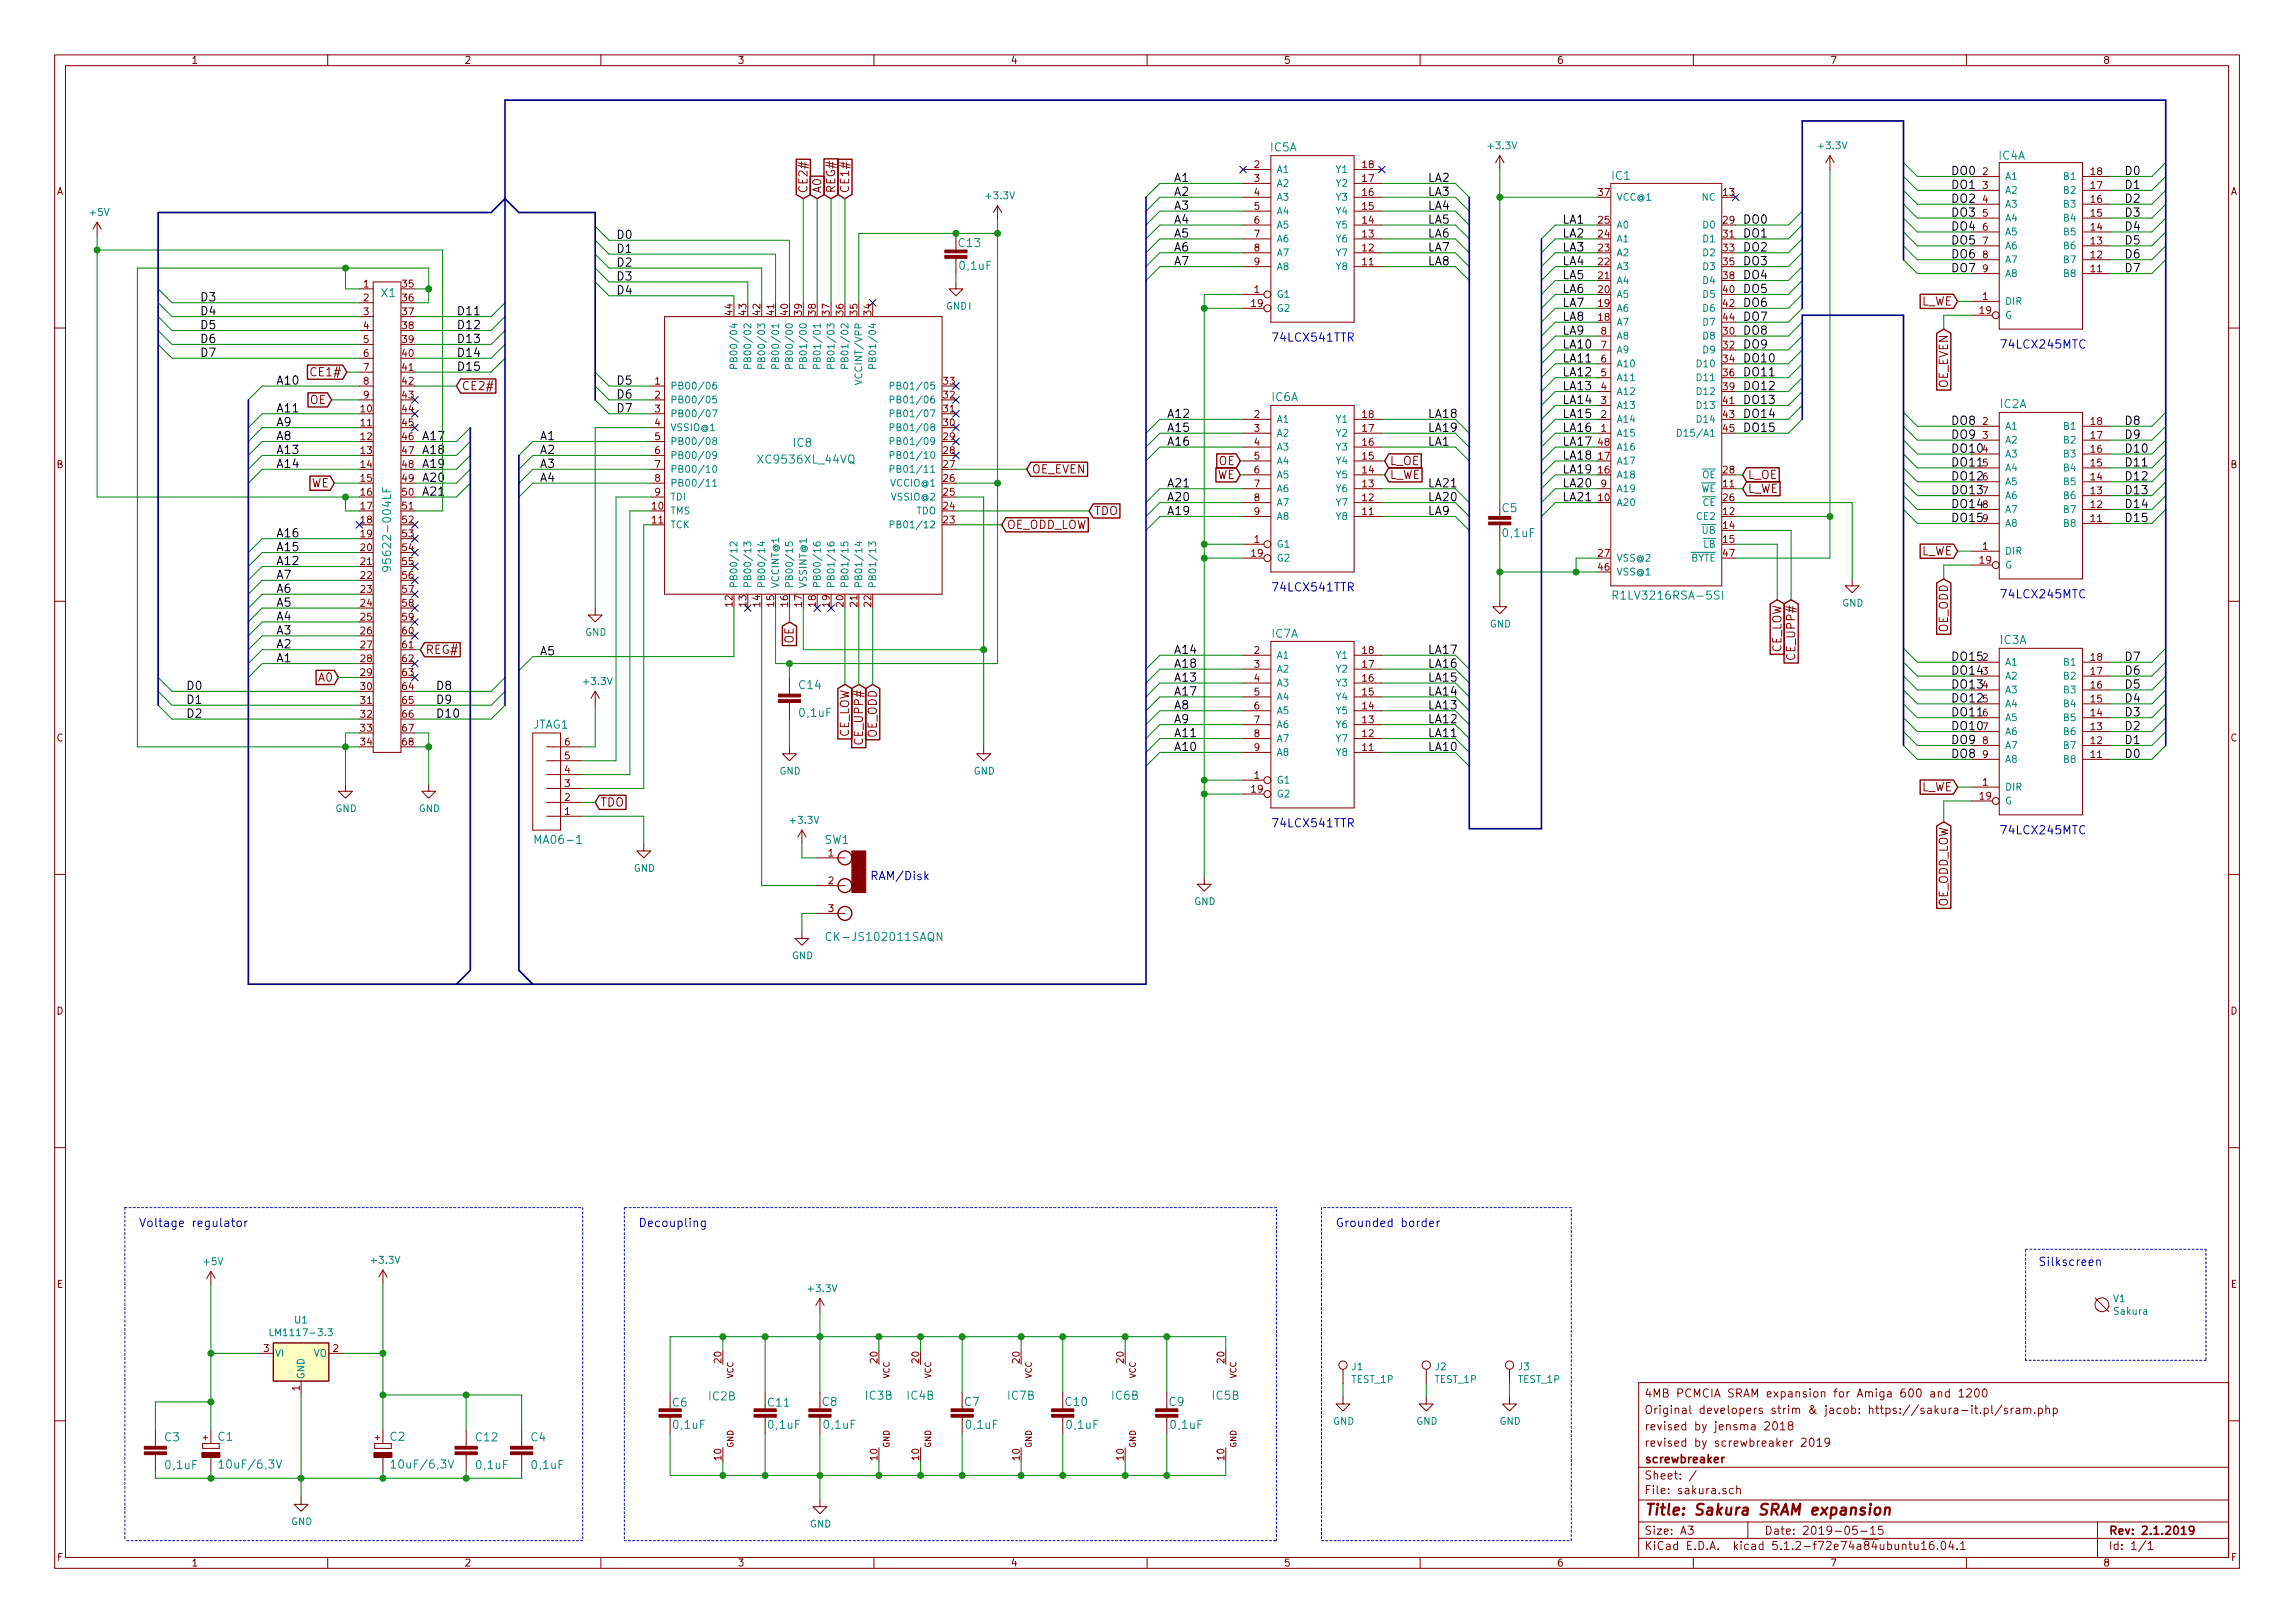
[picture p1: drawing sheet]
<svg xmlns="http://www.w3.org/2000/svg" width="420mm" height="297mm" viewBox="0 0 420 297" stroke-linecap="round" stroke-linejoin="round" font-family="sans-serif">
<defs><g id="words">
<text font-size="2.8" fill="#840000" x="301" y="277.3">Title: Sakura SRAM expansion</text>
<g font-size="2.1" fill="#008484">
<text x="232.6" y="27.7">IC5A</text>
<text x="365.9" y="29.2">IC4A</text>
<text x="295.1" y="32.9">IC1</text>
<text x="175.6" y="45.2">C13</text>
<text x="175.8" y="49.4">0,1uF</text>
<text x="69.8" y="54.4">X1</text>
<text x="232.8" y="73.4">IC6A</text>
<text x="366.2" y="74.7">IC2A</text>
<text x="145.3" y="81.8">IC8</text>
<text x="139.2" y="84.8">XC9536XL_44VQ</text>
<text x="275" y="93.7">C5</text>
<text x="275.3" y="98.3">0,1uF</text>
<text x="71.6" y="103.2" transform="rotate(-90 71.6 103.2)">95622-004LF</text>
<text x="296.3" y="109.7">R1LV3216RSA-5SI</text>
<text x="232.8" y="116.7">IC7A</text>
<text x="366.2" y="117.9">IC3A</text>
<text x="146.4" y="126.1">C14</text>
<text x="146.5" y="131.2">0,1uF</text>
<text x="97.5" y="133.4">JTAG1</text>
<text x="98.5" y="154.4">MA06-1</text>
<text x="151" y="154.4">SW1</text>
<text x="152.2" y="172.2">CK-JS102011SAQN</text>
<text x="123.1" y="257.4">C6</text>
<text x="129.8" y="256.3">IC2B</text>
<text x="140.7" y="257.4">C11</text>
<text x="150.6" y="257.3">C8</text>
<text x="158.5" y="256.2">IC3B</text>
<text x="166.1" y="256.2">IC4B</text>
<text x="176.6" y="257.3">C7</text>
<text x="184.6" y="256.2">IC7B</text>
<text x="195.1" y="257.3">C10</text>
<text x="203.6" y="256.2">IC6B</text>
<text x="214.1" y="257.3">C9</text>
<text x="222" y="256.2">IC5B</text>
<text x="30.2" y="263.8">C3</text>
<text x="40" y="263.7">C1</text>
<text x="71.5" y="263.7">C2</text>
<text x="87.2" y="263.8">C12</text>
<text x="97.2" y="263.8">C4</text>
<text x="123.4" y="261.5">0,1uF</text>
<text x="140.8" y="261.5">0,1uF</text>
<text x="151" y="261.5">0,1uF</text>
<text x="177" y="261.5">0,1uF</text>
<text x="195.4" y="261.5">0,1uF</text>
<text x="214.5" y="261.5">0,1uF</text>
<text x="30.4" y="268.9">0,1uF</text>
<text x="40.9" y="268.8">10uF/6,3V</text>
<text x="72.4" y="268.8">10uF/6,3V</text>
<text x="87.3" y="268.9">0,1uF</text>
<text x="97.5" y="268.9">0,1uF</text>
</g>
<g font-size="2.1" fill="#840000">
<text x="147.8" y="35.4" transform="rotate(-90 147.8 35.4)">CE2#</text>
<text x="150.4" y="35.4" transform="rotate(-90 150.4 35.4)">A0</text>
<text x="152.9" y="35.4" transform="rotate(-90 152.9 35.4)">REG#</text>
<text x="155.4" y="35.4" transform="rotate(-90 155.4 35.4)">CE1#</text>
<text x="351.6" y="55.9">L_WE</text>
<text x="57.3" y="68.9">CE1#</text>
<text x="84.5" y="71.4">CE2#</text>
<text x="356.6" y="71.2" transform="rotate(-90 356.6 71.2)">OE_EVEN</text>
<text x="56.7" y="74">OE</text>
<text x="56.9" y="89.2">WE</text>
<text x="188.9" y="86.7">OE_EVEN</text>
<text x="222.7" y="87.7">WE</text>
<text x="223.1" y="85.1">OE</text>
<text x="254.4" y="85.1">L_OE</text>
<text x="254.4" y="87.7">L_WE</text>
<text x="319.9" y="87.7">L_OE</text>
<text x="200.3" y="94.3">TDO</text>
<text x="319.9" y="90.2">L_WE</text>
<text x="184.3" y="96.8">OE_ODD_LOW</text>
<text x="351.6" y="101.6">L_WE</text>
<text x="77.9" y="119.7">REG#</text>
<text x="145.3" y="117.8" transform="rotate(-90 145.3 117.8)">OE</text>
<text x="326.1" y="119.7" transform="rotate(-90 326.1 119.7)">CE_LOW</text>
<text x="356.6" y="115.8" transform="rotate(-90 356.6 115.8)">OE_ODD</text>
<text x="58.3" y="124.8">A0</text>
<text x="328.7" y="120.4" transform="rotate(-90 328.7 120.4)">CE_UPP#</text>
<text x="155.4" y="135.2" transform="rotate(-90 155.4 135.2)">CE_LOW</text>
<text x="158" y="135.9" transform="rotate(-90 158 135.9)">CE_UPP#</text>
<text x="160.5" y="135.1" transform="rotate(-90 160.5 135.1)">OE_ODD</text>
<text x="109.9" y="147.6">TDO</text>
<text x="351.6" y="144.8">L_WE</text>
<text x="356.6" y="166.4" transform="rotate(-90 356.6 166.4)">OE_ODD_LOW</text>
<text x="301" y="255.8">4MB PCMCIA SRAM expansion for Amiga 600 and 1200</text>
<text x="301" y="261.8">revised by jensma 2018</text>
<text x="301" y="258.8">Original developers strim &amp; jacob: https://sakura-it.pl/sram.php</text>
<text x="301" y="267.8">screwbreaker</text>
<text x="301" y="264.8">revised by screwbreaker 2019</text>
<text x="301" y="273.5">File: sakura.sch</text>
<text x="301" y="270.8">Sheet: /</text>
<text x="301" y="280.9">Size: A3</text>
<text x="323" y="280.9">Date: 2019-05-15</text>
<text x="386" y="280.9">Rev: 2.1.2019</text>
<text x="301" y="283.7">KiCad E.D.A. kicad 5.1.2-f72e74a84ubuntu16.04.1</text>
<text x="386" y="283.7">Id: 1/1</text>
</g>
<g font-size="2.1">
<text x="214.9" y="33.3">A1</text>
<text x="214.9" y="35.9">A2</text>
<text x="261.4" y="33.3">LA2</text>
<text x="261.4" y="35.9">LA3</text>
<text x="357.1" y="32">DO0</text>
<text x="357.1" y="34.6">DO1</text>
<text x="388.9" y="32">D0</text>
<text x="388.9" y="34.6">D1</text>
<text x="214.9" y="38.4">A3</text>
<text x="214.9" y="40.9">A4</text>
<text x="261.4" y="38.4">LA4</text>
<text x="261.4" y="40.9">LA5</text>
<text x="286" y="40.9">LA1</text>
<text x="319" y="40.9">DO0</text>
<text x="357.1" y="37.1">DO2</text>
<text x="357.1" y="39.7">DO3</text>
<text x="388.9" y="37.1">D2</text>
<text x="388.9" y="39.7">D3</text>
<text x="112.8" y="43.7">D0</text>
<text x="112.8" y="46.3">D1</text>
<text x="214.9" y="43.5">A5</text>
<text x="214.9" y="46">A6</text>
<text x="261.4" y="43.5">LA6</text>
<text x="261.4" y="46">LA7</text>
<text x="286" y="43.5">LA2</text>
<text x="286" y="46">LA3</text>
<text x="319" y="43.5">DO1</text>
<text x="319" y="46">DO2</text>
<text x="357.1" y="42.2">DO4</text>
<text x="357.1" y="44.7">DO5</text>
<text x="357.1" y="47.3">DO6</text>
<text x="388.9" y="42.2">D4</text>
<text x="388.9" y="44.7">D5</text>
<text x="388.9" y="47.3">D6</text>
<text x="112.8" y="48.8">D2</text>
<text x="112.8" y="51.3">D3</text>
<text x="112.8" y="53.9">D4</text>
<text x="214.9" y="48.6">A7</text>
<text x="261.4" y="48.6">LA8</text>
<text x="286" y="48.6">LA4</text>
<text x="286" y="51.1">LA5</text>
<text x="286" y="53.6">LA6</text>
<text x="319" y="48.6">DO3</text>
<text x="319" y="51.1">DO4</text>
<text x="319" y="53.6">DO5</text>
<text x="357.1" y="49.8">DO7</text>
<text x="388.9" y="49.8">D7</text>
<text x="36.6" y="55.2">D3</text>
<text x="36.6" y="57.7">D4</text>
<text x="83.6" y="57.7">D11</text>
<text x="286" y="56.2">LA7</text>
<text x="286" y="58.7">LA8</text>
<text x="319" y="56.2">DO6</text>
<text x="319" y="58.7">DO7</text>
<text x="36.6" y="60.2">D5</text>
<text x="36.6" y="62.8">D6</text>
<text x="36.6" y="65.3">D7</text>
<text x="83.6" y="60.2">D12</text>
<text x="83.6" y="62.8">D13</text>
<text x="83.6" y="65.3">D14</text>
<text x="286" y="61.3">LA9</text>
<text x="286" y="63.8">LA10</text>
<text x="319" y="63.8">DO9</text>
<text x="319" y="61.3">DO8</text>
<text x="50.5" y="70.4">A10</text>
<text x="83.6" y="67.9">D15</text>
<text x="112.8" y="70.4">D5</text>
<text x="286" y="66.3">LA11</text>
<text x="286" y="68.9">LA12</text>
<text x="286" y="71.4">LA13</text>
<text x="319" y="71.4">DO12</text>
<text x="319" y="68.9">DO11</text>
<text x="319" y="66.3">DO10</text>
<text x="50.5" y="75.5">A11</text>
<text x="112.8" y="72.9">D6</text>
<text x="112.8" y="75.5">D7</text>
<text x="213.6" y="76.5">A12</text>
<text x="261.4" y="76.5">LA18</text>
<text x="286" y="74">LA14</text>
<text x="286" y="76.5">LA15</text>
<text x="319" y="76.5">DO14</text>
<text x="319" y="74">DO13</text>
<text x="357.1" y="77.8">DO8</text>
<text x="388.9" y="77.8">D8</text>
<text x="50.5" y="78">A9</text>
<text x="50.5" y="80.6">A8</text>
<text x="50.5" y="83.1">A13</text>
<text x="77.2" y="80.6">A17</text>
<text x="77.2" y="83.1">A18</text>
<text x="98.8" y="80.6">A1</text>
<text x="98.8" y="83.1">A2</text>
<text x="213.6" y="79">A15</text>
<text x="213.6" y="81.6">A16</text>
<text x="261.4" y="79">LA19</text>
<text x="261.4" y="81.6">LA1</text>
<text x="286" y="79">LA16</text>
<text x="286" y="81.6">LA17</text>
<text x="319" y="79">DO15</text>
<text x="357.1" y="80.3">DO9</text>
<text x="357.1" y="82.8">DO10</text>
<text x="388.9" y="80.3">D9</text>
<text x="388.9" y="82.8">D10</text>
<text x="50.5" y="85.6">A14</text>
<text x="77.2" y="85.6">A19</text>
<text x="77.2" y="88.2">A20</text>
<text x="98.8" y="85.6">A3</text>
<text x="98.8" y="88.2">A4</text>
<text x="213.6" y="89.2">A21</text>
<text x="261.4" y="89.2">LA21</text>
<text x="286" y="84.1">LA18</text>
<text x="286" y="86.7">LA19</text>
<text x="286" y="89.2">LA20</text>
<text x="357.1" y="85.4">DO11</text>
<text x="357.1" y="87.9">DO12</text>
<text x="388.9" y="85.4">D11</text>
<text x="388.9" y="87.9">D12</text>
<text x="77.2" y="90.7">A21</text>
<text x="213.6" y="91.7">A20</text>
<text x="213.6" y="94.3">A19</text>
<text x="261.4" y="94.3">LA9</text>
<text x="261.4" y="91.7">LA20</text>
<text x="286" y="91.7">LA21</text>
<text x="357.1" y="90.5">DO13</text>
<text x="357.1" y="93">DO14</text>
<text x="357.1" y="95.5">DO15</text>
<text x="388.9" y="90.5">D13</text>
<text x="388.9" y="93">D14</text>
<text x="388.9" y="95.5">D15</text>
<text x="50.5" y="98.3">A16</text>
<text x="50.5" y="100.9">A15</text>
<text x="50.5" y="103.4">A12</text>
<text x="50.5" y="106">A7</text>
<text x="50.5" y="108.5">A6</text>
<text x="50.5" y="111">A5</text>
<text x="50.5" y="113.6">A4</text>
<text x="50.5" y="116.1">A3</text>
<text x="50.5" y="118.7">A2</text>
<text x="98.8" y="119.9">A5</text>
<text x="214.9" y="119.7">A14</text>
<text x="261.4" y="119.7">LA17</text>
<text x="50.5" y="121.2">A1</text>
<text x="214.9" y="122.2">A18</text>
<text x="214.9" y="124.8">A13</text>
<text x="261.4" y="122.2">LA16</text>
<text x="261.4" y="124.8">LA15</text>
<text x="357.1" y="120.9">DO15</text>
<text x="357.1" y="123.5">DO14</text>
<text x="388.9" y="123.5">D6</text>
<text x="388.9" y="120.9">D7</text>
<text x="34" y="126.3">D0</text>
<text x="34" y="128.8">D1</text>
<text x="34" y="131.4">D2</text>
<text x="79.8" y="126.3">D8</text>
<text x="79.8" y="128.8">D9</text>
<text x="79.8" y="131.4">D10</text>
<text x="214.9" y="127.3">A17</text>
<text x="214.9" y="129.8">A8</text>
<text x="261.4" y="127.3">LA14</text>
<text x="261.4" y="129.8">LA13</text>
<text x="357.1" y="126">DO13</text>
<text x="357.1" y="128.6">DO12</text>
<text x="357.1" y="131.1">DO11</text>
<text x="388.9" y="131.1">D3</text>
<text x="388.9" y="128.6">D4</text>
<text x="388.9" y="126">D5</text>
<text x="214.9" y="132.4">A9</text>
<text x="214.9" y="134.9">A11</text>
<text x="214.9" y="137.5">A10</text>
<text x="261.4" y="132.4">LA12</text>
<text x="261.4" y="134.9">LA11</text>
<text x="261.4" y="137.5">LA10</text>
<text x="357.1" y="133.6">DO10</text>
<text x="357.1" y="136.2">DO9</text>
<text x="388.9" y="136.2">D1</text>
<text x="388.9" y="133.6">D2</text>
<text x="357.1" y="138.7">DO8</text>
<text x="388.9" y="138.7">D0</text>
</g>
<g font-size="2.1" fill="#0000c2">
<text x="232.7" y="62.5">74LCX541TTR</text>
<text x="366" y="63.8">74LCX245MTC</text>
<text x="232.7" y="108.2">74LCX541TTR</text>
<text x="366" y="109.5">74LCX245MTC</text>
<text x="232.7" y="151.4">74LCX541TTR</text>
<text x="366" y="152.7">74LCX245MTC</text>
<text x="159.3" y="161.1">RAM/Disk</text>
<text x="25.4" y="224.6">Voltage regulator</text>
<text x="116.8" y="224.6">Decoupling</text>
<text x="244.5" y="224.6">Grounded border</text>
<text x="373.1" y="231.7">Silkscreen</text>
</g>
<g font-size="1.8" fill="#840000">
<text x="35" y="11.7">1</text>
<text x="85" y="11.7">2</text>
<text x="135" y="11.7">3</text>
<text x="185" y="11.7">4</text>
<text x="235" y="11.7">5</text>
<text x="285" y="11.7">6</text>
<text x="335" y="11.7">7</text>
<text x="385" y="11.7">8</text>
<text x="10.4" y="35.7">A</text>
<text x="229.6" y="30.8">2</text>
<text x="229.6" y="33.3">3</text>
<text x="229.6" y="35.9">4</text>
<text x="249.5" y="35.9">16</text>
<text x="249.5" y="33.3">17</text>
<text x="249.5" y="30.8">18</text>
<text x="292.7" y="35.9">37</text>
<text x="315.5" y="35.9">13</text>
<text x="363" y="32">2</text>
<text x="363" y="34.6">3</text>
<text x="382.8" y="34.6">17</text>
<text x="382.8" y="32">18</text>
<text x="408.4" y="35.7">A</text>
<text x="229.6" y="38.4">5</text>
<text x="229.6" y="40.9">6</text>
<text x="249.5" y="40.9">14</text>
<text x="249.5" y="38.4">15</text>
<text x="292.7" y="40.9">25</text>
<text x="315.5" y="40.9">29</text>
<text x="363" y="37.1">4</text>
<text x="363" y="39.7">5</text>
<text x="382.8" y="39.7">15</text>
<text x="382.8" y="37.1">16</text>
<text x="229.6" y="43.5">7</text>
<text x="229.6" y="46">8</text>
<text x="249.5" y="46">12</text>
<text x="249.5" y="43.5">13</text>
<text x="292.7" y="46">23</text>
<text x="292.7" y="43.5">24</text>
<text x="315.5" y="43.5">31</text>
<text x="315.5" y="46">33</text>
<text x="363" y="42.2">6</text>
<text x="363" y="44.7">7</text>
<text x="363" y="47.3">8</text>
<text x="382.8" y="47.3">12</text>
<text x="382.8" y="44.7">13</text>
<text x="382.8" y="42.2">14</text>
<text x="66.6" y="52.6">1</text>
<text x="73.7" y="52.6">35</text>
<text x="229.6" y="53.6">1</text>
<text x="229.6" y="48.6">9</text>
<text x="249.5" y="48.6">11</text>
<text x="292.7" y="53.6">20</text>
<text x="292.7" y="51.1">21</text>
<text x="292.7" y="48.6">22</text>
<text x="315.5" y="48.6">35</text>
<text x="315.5" y="51.1">38</text>
<text x="315.5" y="53.6">40</text>
<text x="363" y="49.8">9</text>
<text x="382.8" y="49.8">11</text>
<text x="66.6" y="55.2">2</text>
<text x="66.6" y="57.7">3</text>
<text x="73.7" y="55.2">36</text>
<text x="73.7" y="57.7">37</text>
<text x="134.1" y="57.6" transform="rotate(-90 134.1 57.6)">44</text>
<text x="136.7" y="57.6" transform="rotate(-90 136.7 57.6)">43</text>
<text x="139.2" y="57.6" transform="rotate(-90 139.2 57.6)">42</text>
<text x="141.7" y="57.6" transform="rotate(-90 141.7 57.6)">41</text>
<text x="144.3" y="57.6" transform="rotate(-90 144.3 57.6)">40</text>
<text x="146.8" y="57.6" transform="rotate(-90 146.8 57.6)">39</text>
<text x="149.4" y="57.6" transform="rotate(-90 149.4 57.6)">38</text>
<text x="151.9" y="57.6" transform="rotate(-90 151.9 57.6)">37</text>
<text x="154.4" y="57.6" transform="rotate(-90 154.4 57.6)">36</text>
<text x="157" y="57.6" transform="rotate(-90 157 57.6)">35</text>
<text x="159.5" y="57.6" transform="rotate(-90 159.5 57.6)">34</text>
<text x="229.2" y="56.2">19</text>
<text x="292.7" y="58.7">18</text>
<text x="292.7" y="56.2">19</text>
<text x="315.5" y="56.2">42</text>
<text x="315.5" y="58.7">44</text>
<text x="362.5" y="57.4">19</text>
<text x="363" y="54.9">1</text>
<text x="66.6" y="60.2">4</text>
<text x="66.6" y="62.8">5</text>
<text x="66.6" y="65.3">6</text>
<text x="73.7" y="60.2">38</text>
<text x="73.7" y="62.8">39</text>
<text x="73.7" y="65.3">40</text>
<text x="293.1" y="63.8">7</text>
<text x="293.1" y="61.3">8</text>
<text x="315.5" y="61.3">30</text>
<text x="315.5" y="63.8">32</text>
<text x="66.6" y="67.9">7</text>
<text x="66.6" y="70.4">8</text>
<text x="73.7" y="67.9">41</text>
<text x="73.7" y="70.4">42</text>
<text x="119.9" y="70.4">1</text>
<text x="172.8" y="70.4">33</text>
<text x="293.1" y="71.4">4</text>
<text x="293.1" y="68.9">5</text>
<text x="293.1" y="66.3">6</text>
<text x="315.5" y="66.3">34</text>
<text x="315.5" y="68.9">36</text>
<text x="315.5" y="71.4">39</text>
<text x="66.1" y="75.5">10</text>
<text x="66.6" y="72.9">9</text>
<text x="73.7" y="72.9">43</text>
<text x="73.7" y="75.5">44</text>
<text x="119.9" y="72.9">2</text>
<text x="119.9" y="75.5">3</text>
<text x="172.8" y="75.5">31</text>
<text x="172.8" y="72.9">32</text>
<text x="229.6" y="76.5">2</text>
<text x="249.5" y="76.5">18</text>
<text x="293.1" y="76.5">2</text>
<text x="293.1" y="74">3</text>
<text x="315.5" y="74">41</text>
<text x="315.5" y="76.5">43</text>
<text x="363" y="77.8">2</text>
<text x="382.8" y="77.8">18</text>
<text x="66.1" y="78">11</text>
<text x="66.1" y="80.6">12</text>
<text x="66.1" y="83.1">13</text>
<text x="73.7" y="78">45</text>
<text x="73.7" y="80.6">46</text>
<text x="73.7" y="83.1">47</text>
<text x="119.9" y="78">4</text>
<text x="119.9" y="80.6">5</text>
<text x="119.9" y="83.1">6</text>
<text x="172.8" y="83.1">28</text>
<text x="172.8" y="80.6">29</text>
<text x="172.8" y="78">30</text>
<text x="229.6" y="79">3</text>
<text x="229.6" y="81.6">4</text>
<text x="249.5" y="81.6">16</text>
<text x="249.5" y="79">17</text>
<text x="292.7" y="81.6">48</text>
<text x="293.1" y="79">1</text>
<text x="315.5" y="79">45</text>
<text x="363" y="80.3">3</text>
<text x="363" y="82.8">4</text>
<text x="382.8" y="82.8">16</text>
<text x="382.8" y="80.3">17</text>
<text x="10.4" y="85.7">B</text>
<text x="66.1" y="85.6">14</text>
<text x="66.1" y="88.2">15</text>
<text x="73.7" y="85.6">48</text>
<text x="73.7" y="88.2">49</text>
<text x="119.9" y="85.6">7</text>
<text x="119.9" y="88.2">8</text>
<text x="172.8" y="88.2">26</text>
<text x="172.8" y="85.6">27</text>
<text x="229.6" y="84.1">5</text>
<text x="229.6" y="86.7">6</text>
<text x="229.6" y="89.2">7</text>
<text x="249.5" y="89.2">13</text>
<text x="249.5" y="86.7">14</text>
<text x="249.5" y="84.1">15</text>
<text x="292.7" y="86.7">16</text>
<text x="292.7" y="84.1">17</text>
<text x="293.1" y="89.2">9</text>
<text x="315.5" y="89.2">11</text>
<text x="315.5" y="86.7">28</text>
<text x="363" y="85.4">5</text>
<text x="363" y="87.9">6</text>
<text x="382.8" y="87.9">14</text>
<text x="382.8" y="85.4">15</text>
<text x="408.4" y="85.7">B</text>
<text x="66.1" y="90.7">16</text>
<text x="66.1" y="93.3">17</text>
<text x="66.1" y="95.8">18</text>
<text x="73.7" y="90.7">50</text>
<text x="73.7" y="93.3">51</text>
<text x="73.7" y="95.8">52</text>
<text x="119.4" y="93.3">10</text>
<text x="119.4" y="95.8">11</text>
<text x="119.9" y="90.7">9</text>
<text x="172.8" y="95.8">23</text>
<text x="172.8" y="93.3">24</text>
<text x="172.8" y="90.7">25</text>
<text x="229.6" y="91.7">8</text>
<text x="229.6" y="94.3">9</text>
<text x="249.5" y="94.3">11</text>
<text x="249.5" y="91.7">12</text>
<text x="292.7" y="91.7">10</text>
<text x="315.5" y="94.3">12</text>
<text x="315.5" y="91.7">26</text>
<text x="363" y="90.5">7</text>
<text x="363" y="95.5">9</text>
<text x="382.8" y="95.5">11</text>
<text x="382.8" y="93">12</text>
<text x="382.8" y="90.5">13</text>
<text x="66.1" y="98.3">19</text>
<text x="66.1" y="100.9">20</text>
<text x="73.7" y="98.3">53</text>
<text x="73.7" y="100.9">54</text>
<text x="229.2" y="101.9">19</text>
<text x="229.6" y="99.4">1</text>
<text x="292.7" y="101.9">27</text>
<text x="315.5" y="96.8">14</text>
<text x="315.5" y="99.4">15</text>
<text x="315.5" y="101.9">47</text>
<text x="363" y="100.6">1</text>
<text x="66.1" y="103.4">21</text>
<text x="66.1" y="106">22</text>
<text x="73.7" y="103.4">55</text>
<text x="73.7" y="106">56</text>
<text x="292.7" y="104.4">46</text>
<text x="362.5" y="103.2">19</text>
<text x="66.1" y="108.5">23</text>
<text x="66.1" y="111">24</text>
<text x="66.1" y="113.6">25</text>
<text x="73.7" y="108.5">57</text>
<text x="73.7" y="111">58</text>
<text x="73.7" y="113.6">59</text>
<text x="134.1" y="111" transform="rotate(-90 134.1 111)">12</text>
<text x="136.7" y="111" transform="rotate(-90 136.7 111)">13</text>
<text x="139.2" y="111" transform="rotate(-90 139.2 111)">14</text>
<text x="141.7" y="111" transform="rotate(-90 141.7 111)">15</text>
<text x="144.3" y="111" transform="rotate(-90 144.3 111)">16</text>
<text x="146.8" y="111" transform="rotate(-90 146.8 111)">17</text>
<text x="149.4" y="111" transform="rotate(-90 149.4 111)">18</text>
<text x="151.9" y="111" transform="rotate(-90 151.9 111)">19</text>
<text x="154.4" y="111" transform="rotate(-90 154.4 111)">20</text>
<text x="157" y="111" transform="rotate(-90 157 111)">21</text>
<text x="159.5" y="111" transform="rotate(-90 159.5 111)">22</text>
<text x="66.1" y="116.1">26</text>
<text x="66.1" y="118.7">27</text>
<text x="73.7" y="116.1">60</text>
<text x="73.7" y="118.7">61</text>
<text x="229.6" y="119.7">2</text>
<text x="249.5" y="119.7">18</text>
<text x="66.1" y="121.2">28</text>
<text x="66.1" y="123.7">29</text>
<text x="73.7" y="121.2">62</text>
<text x="73.7" y="123.7">63</text>
<text x="229.6" y="122.2">3</text>
<text x="229.6" y="124.8">4</text>
<text x="249.5" y="124.8">16</text>
<text x="249.5" y="122.2">17</text>
<text x="363" y="120.9">2</text>
<text x="382.8" y="123.5">17</text>
<text x="382.8" y="120.9">18</text>
<text x="66.1" y="126.3">30</text>
<text x="66.1" y="128.8">31</text>
<text x="66.1" y="131.4">32</text>
<text x="73.7" y="126.3">64</text>
<text x="73.7" y="128.8">65</text>
<text x="73.7" y="131.4">66</text>
<text x="229.6" y="127.3">5</text>
<text x="229.6" y="129.8">6</text>
<text x="249.5" y="129.8">14</text>
<text x="249.5" y="127.3">15</text>
<text x="363" y="126">4</text>
<text x="363" y="128.6">5</text>
<text x="363" y="131.1">6</text>
<text x="382.8" y="131.1">14</text>
<text x="382.8" y="128.6">15</text>
<text x="382.8" y="126">16</text>
<text x="10.4" y="135.7">C</text>
<text x="66.1" y="133.9">33</text>
<text x="66.1" y="136.4">34</text>
<text x="73.7" y="133.9">67</text>
<text x="73.7" y="136.4">68</text>
<text x="103.4" y="136.4">6</text>
<text x="229.6" y="132.4">7</text>
<text x="229.6" y="134.9">8</text>
<text x="229.6" y="137.5">9</text>
<text x="249.5" y="137.5">11</text>
<text x="249.5" y="134.9">12</text>
<text x="249.5" y="132.4">13</text>
<text x="363" y="133.6">7</text>
<text x="363" y="136.2">8</text>
<text x="382.8" y="136.2">12</text>
<text x="382.8" y="133.6">13</text>
<text x="408.4" y="135.7">C</text>
<text x="103.4" y="141.5">4</text>
<text x="103.4" y="139">5</text>
<text x="229.6" y="142.5">1</text>
<text x="363" y="143.8">1</text>
<text x="363" y="138.7">9</text>
<text x="382.8" y="138.7">11</text>
<text x="103.4" y="149.1">1</text>
<text x="103.4" y="146.6">2</text>
<text x="103.4" y="144.1">3</text>
<text x="229.2" y="145.1">19</text>
<text x="362.5" y="146.3">19</text>
<text x="151.7" y="156.8">1</text>
<text x="151.7" y="161.8">2</text>
<text x="151.7" y="166.9">3</text>
<text x="10.4" y="185.7">D</text>
<text x="408.4" y="185.7">D</text>
<text x="10.4" y="235.7">E</text>
<text x="408.4" y="235.7">E</text>
<text x="48.3" y="247.4">3</text>
<text x="61" y="247.4">2</text>
<text x="132.1" y="249.4" transform="rotate(-90 132.1 249.4)">20</text>
<text x="160.7" y="249.4" transform="rotate(-90 160.7 249.4)">20</text>
<text x="168.3" y="249.4" transform="rotate(-90 168.3 249.4)">20</text>
<text x="186.7" y="249.4" transform="rotate(-90 186.7 249.4)">20</text>
<text x="205.7" y="249.4" transform="rotate(-90 205.7 249.4)">20</text>
<text x="224.2" y="249.4" transform="rotate(-90 224.2 249.4)">20</text>
<text x="54.9" y="254.5" transform="rotate(-90 54.9 254.5)">1</text>
<text x="132.1" y="267.2" transform="rotate(-90 132.1 267.2)">10</text>
<text x="160.7" y="267.2" transform="rotate(-90 160.7 267.2)">10</text>
<text x="168.3" y="267.2" transform="rotate(-90 168.3 267.2)">10</text>
<text x="186.7" y="267.2" transform="rotate(-90 186.7 267.2)">10</text>
<text x="205.7" y="267.2" transform="rotate(-90 205.7 267.2)">10</text>
<text x="224.2" y="267.2" transform="rotate(-90 224.2 267.2)">10</text>
<text x="10.5" y="285.7">F</text>
<text x="35" y="286.7">1</text>
<text x="85" y="286.7">2</text>
<text x="135" y="286.7">3</text>
<text x="185" y="286.7">4</text>
<text x="235" y="286.7">5</text>
<text x="285" y="286.7">6</text>
<text x="335" y="286.7">7</text>
<text x="385" y="286.7">8</text>
<text x="408.5" y="285.7">F</text>
</g>
<g font-size="1.8" fill="#008484">
<text x="272.6" y="27.3">+3.3V</text>
<text x="333.1" y="27.3">+3.3V</text>
<text x="233.7" y="31.7">A1</text>
<text x="233.7" y="34.2">A2</text>
<text x="244.7" y="34.2">Y2</text>
<text x="244.7" y="31.7">Y1</text>
<text x="367" y="32.9">A1</text>
<text x="367" y="35.5">A2</text>
<text x="378" y="35.5">B2</text>
<text x="378" y="32.9">B1</text>
<text x="16.6" y="39.5">+5V</text>
<text x="180.7" y="36.5">+3.3V</text>
<text x="233.7" y="36.7">A3</text>
<text x="233.7" y="39.3">A4</text>
<text x="233.7" y="41.8">A5</text>
<text x="244.7" y="41.8">Y5</text>
<text x="244.7" y="39.3">Y4</text>
<text x="244.7" y="36.7">Y3</text>
<text x="295.9" y="41.8">A0</text>
<text x="295.9" y="36.7">VCC@1</text>
<text x="311.6" y="36.7">NC</text>
<text x="311.9" y="41.8">D0</text>
<text x="367" y="38">A3</text>
<text x="367" y="40.5">A4</text>
<text x="378" y="40.5">B4</text>
<text x="378" y="38">B3</text>
<text x="233.7" y="44.4">A6</text>
<text x="233.7" y="46.9">A7</text>
<text x="244.7" y="46.9">Y7</text>
<text x="244.7" y="44.4">Y6</text>
<text x="295.9" y="46.9">A2</text>
<text x="295.9" y="44.4">A1</text>
<text x="311.9" y="44.4">D1</text>
<text x="311.9" y="46.9">D2</text>
<text x="367" y="43.1">A5</text>
<text x="367" y="45.6">A6</text>
<text x="378" y="45.6">B6</text>
<text x="378" y="43.1">B5</text>
<text x="233.7" y="49.4">A8</text>
<text x="244.7" y="49.4">Y8</text>
<text x="295.9" y="52">A4</text>
<text x="295.9" y="49.4">A3</text>
<text x="311.9" y="49.4">D3</text>
<text x="311.9" y="52">D4</text>
<text x="367" y="48.2">A7</text>
<text x="367" y="50.7">A8</text>
<text x="378" y="50.7">B8</text>
<text x="378" y="48.2">B7</text>
<text x="233.7" y="54.5">G1</text>
<text x="233.7" y="57.1">G2</text>
<text x="295.9" y="59.6">A7</text>
<text x="295.9" y="57.1">A6</text>
<text x="295.9" y="54.5">A5</text>
<text x="311.9" y="54.5">D5</text>
<text x="311.9" y="57.1">D6</text>
<text x="311.9" y="59.6">D7</text>
<text x="367" y="55.8">DIR</text>
<text x="367" y="58.3">G</text>
<text x="135" y="65.8" transform="rotate(-90 135 65.8)">PB00/04</text>
<text x="137.5" y="65.8" transform="rotate(-90 137.5 65.8)">PB00/02</text>
<text x="140.1" y="65.8" transform="rotate(-90 140.1 65.8)">PB00/03</text>
<text x="142.6" y="65.8" transform="rotate(-90 142.6 65.8)">PB00/01</text>
<text x="145.2" y="65.8" transform="rotate(-90 145.2 65.8)">PB00/00</text>
<text x="147.7" y="65.8" transform="rotate(-90 147.7 65.8)">PB01/00</text>
<text x="150.2" y="65.8" transform="rotate(-90 150.2 65.8)">PB01/01</text>
<text x="152.8" y="65.8" transform="rotate(-90 152.8 65.8)">PB01/03</text>
<text x="155.3" y="65.8" transform="rotate(-90 155.3 65.8)">PB01/02</text>
<text x="160.4" y="65.8" transform="rotate(-90 160.4 65.8)">PB01/04</text>
<text x="295.9" y="64.7">A9</text>
<text x="295.9" y="62.1">A8</text>
<text x="311.9" y="62.1">D8</text>
<text x="311.9" y="64.7">D9</text>
<text x="122.7" y="71.3">PB00/06</text>
<text x="157.9" y="69.6" transform="rotate(-90 157.9 69.6)">VCCINT/VPP</text>
<text x="164.6" y="71.3">PB01/05</text>
<text x="295.9" y="69.8">A11</text>
<text x="295.9" y="67.2">A10</text>
<text x="310.9" y="67.2">D10</text>
<text x="310.9" y="69.8">D11</text>
<text x="122.7" y="73.8">PB00/05</text>
<text x="122.7" y="76.4">PB00/07</text>
<text x="164.6" y="76.4">PB01/07</text>
<text x="164.6" y="73.8">PB01/06</text>
<text x="233.7" y="77.4">A1</text>
<text x="244.7" y="77.4">Y1</text>
<text x="295.9" y="77.4">A14</text>
<text x="295.9" y="74.8">A13</text>
<text x="295.9" y="72.3">A12</text>
<text x="310.9" y="72.3">D12</text>
<text x="310.9" y="74.8">D13</text>
<text x="310.9" y="77.4">D14</text>
<text x="122.7" y="78.9">VSSIO@1</text>
<text x="122.7" y="81.4">PB00/08</text>
<text x="122.7" y="84">PB00/09</text>
<text x="164.6" y="84">PB01/10</text>
<text x="164.6" y="81.4">PB01/09</text>
<text x="164.6" y="78.9">PB01/08</text>
<text x="233.7" y="79.9">A2</text>
<text x="233.7" y="82.5">A3</text>
<text x="244.7" y="82.5">Y3</text>
<text x="244.7" y="79.9">Y2</text>
<text x="295.9" y="79.9">A15</text>
<text x="295.9" y="82.5">A16</text>
<text x="308.2" y="79.9">D15/A1</text>
<text x="367" y="78.6">A1</text>
<text x="367" y="81.2">A2</text>
<text x="367" y="83.7">A3</text>
<text x="378" y="83.7">B3</text>
<text x="378" y="81.2">B2</text>
<text x="378" y="78.6">B1</text>
<text x="122.7" y="86.5">PB00/10</text>
<text x="122.7" y="89.1">PB00/11</text>
<text x="163.1" y="89.1">VCCIO@1</text>
<text x="164.6" y="86.5">PB01/11</text>
<text x="233.7" y="85">A4</text>
<text x="233.7" y="87.5">A5</text>
<text x="244.7" y="87.5">Y5</text>
<text x="244.7" y="85">Y4</text>
<text x="295.9" y="87.5">A18</text>
<text x="295.9" y="85">A17</text>
<text x="311.6" y="87.5">OE</text>
<text x="367" y="86.3">A4</text>
<text x="367" y="88.8">A5</text>
<text x="378" y="88.8">B5</text>
<text x="378" y="86.3">B4</text>
<text x="122.7" y="94.1">TMS</text>
<text x="122.7" y="91.6">TDI</text>
<text x="163.3" y="91.6">VSSIO@2</text>
<text x="167.7" y="94.1">TDO</text>
<text x="233.7" y="90.1">A6</text>
<text x="233.7" y="92.6">A7</text>
<text x="233.7" y="95.2">A8</text>
<text x="244.7" y="95.2">Y8</text>
<text x="244.7" y="92.6">Y7</text>
<text x="244.7" y="90.1">Y6</text>
<text x="295.9" y="92.6">A20</text>
<text x="295.9" y="90.1">A19</text>
<text x="310.8" y="95.2">CE2</text>
<text x="311.4" y="90.1">WE</text>
<text x="311.7" y="92.6">CE</text>
<text x="367" y="91.3">A6</text>
<text x="367" y="93.9">A7</text>
<text x="378" y="93.9">B7</text>
<text x="378" y="91.3">B6</text>
<text x="122.7" y="96.7">TCK</text>
<text x="164.6" y="96.7">PB01/12</text>
<text x="233.7" y="100.2">G1</text>
<text x="311.6" y="97.7">UB</text>
<text x="311.8" y="100.2">LB</text>
<text x="367" y="101.5">DIR</text>
<text x="367" y="96.4">A8</text>
<text x="378" y="96.4">B8</text>
<text x="135" y="107.7" transform="rotate(-90 135 107.7)">PB00/12</text>
<text x="137.5" y="107.7" transform="rotate(-90 137.5 107.7)">PB00/13</text>
<text x="140.1" y="107.7" transform="rotate(-90 140.1 107.7)">PB00/14</text>
<text x="142.6" y="107.7" transform="rotate(-90 142.6 107.7)">VCCINT@1</text>
<text x="145.2" y="107.7" transform="rotate(-90 145.2 107.7)">PB00/15</text>
<text x="147.7" y="107.7" transform="rotate(-90 147.7 107.7)">VSSINT@1</text>
<text x="150.2" y="107.7" transform="rotate(-90 150.2 107.7)">PB00/16</text>
<text x="152.8" y="107.7" transform="rotate(-90 152.8 107.7)">PB01/16</text>
<text x="155.3" y="107.7" transform="rotate(-90 155.3 107.7)">PB01/15</text>
<text x="157.9" y="107.7" transform="rotate(-90 157.9 107.7)">PB01/14</text>
<text x="160.4" y="107.7" transform="rotate(-90 160.4 107.7)">PB01/13</text>
<text x="233.7" y="102.8">G2</text>
<text x="295.9" y="102.8">VSS@2</text>
<text x="295.9" y="105.3">VSS@1</text>
<text x="309.5" y="102.8">BYTE</text>
<text x="367" y="104">G</text>
<text x="337.3" y="111">GND</text>
<text x="107.1" y="116.4">GND</text>
<text x="272.7" y="114.8">GND</text>
<text x="107" y="125.4">+3.3V</text>
<text x="233.7" y="120.6">A1</text>
<text x="233.7" y="123.1">A2</text>
<text x="233.7" y="125.6">A3</text>
<text x="244.7" y="125.6">Y3</text>
<text x="244.7" y="123.1">Y2</text>
<text x="244.7" y="120.6">Y1</text>
<text x="367" y="121.8">A1</text>
<text x="367" y="124.4">A2</text>
<text x="378" y="124.4">B2</text>
<text x="378" y="121.8">B1</text>
<text x="233.7" y="128.2">A4</text>
<text x="233.7" y="130.7">A5</text>
<text x="244.7" y="130.7">Y5</text>
<text x="244.7" y="128.2">Y4</text>
<text x="367" y="126.9">A3</text>
<text x="367" y="129.4">A4</text>
<text x="367" y="132">A5</text>
<text x="378" y="132">B5</text>
<text x="378" y="129.4">B4</text>
<text x="378" y="126.9">B3</text>
<text x="233.7" y="133.3">A6</text>
<text x="233.7" y="135.8">A7</text>
<text x="244.7" y="135.8">Y7</text>
<text x="244.7" y="133.3">Y6</text>
<text x="367" y="134.5">A6</text>
<text x="367" y="137.1">A7</text>
<text x="378" y="137.1">B7</text>
<text x="378" y="134.5">B6</text>
<text x="142.7" y="141.8">GND</text>
<text x="178.3" y="141.8">GND</text>
<text x="233.7" y="143.4">G1</text>
<text x="233.7" y="138.3">A8</text>
<text x="244.7" y="138.3">Y8</text>
<text x="367" y="139.6">A8</text>
<text x="378" y="139.6">B8</text>
<text x="61.4" y="148.6">GND</text>
<text x="76.7" y="148.6">GND</text>
<text x="233.7" y="146">G2</text>
<text x="367" y="144.7">DIR</text>
<text x="367" y="147.2">G</text>
<text x="144.9" y="150.8">+3.3V</text>
<text x="116" y="159.5">GND</text>
<text x="218.6" y="165.6">GND</text>
<text x="145" y="175.6">GND</text>
<text x="37.4" y="231.5">+5V</text>
<text x="68.1" y="231.3">+3.3V</text>
<text x="148.2" y="236.5">+3.3V</text>
<text x="386.9" y="238.3">V1</text>
<text x="50.4" y="244.5">LM1117-3.3</text>
<text x="54" y="242.2">U1</text>
<text x="387.1" y="240.6">Sakura</text>
<text x="50.3" y="248.3">VI</text>
<text x="57.4" y="248.3">VO</text>
<text x="247.5" y="250.8">J1</text>
<text x="262.8" y="250.8">J2</text>
<text x="278" y="250.8">J3</text>
<text x="55.8" y="252.5" transform="rotate(-90 55.8 252.5)">GND</text>
<text x="247.4" y="253.1">TEST_1P</text>
<text x="262.7" y="253.1">TEST_1P</text>
<text x="277.9" y="253.1">TEST_1P</text>
<text x="244" y="260.8">GND</text>
<text x="259.3" y="260.8">GND</text>
<text x="274.5" y="260.8">GND</text>
<text x="53.3" y="279.1">GND</text>
<text x="148.3" y="279.6">GND</text>
</g>
<text font-size="1.8" fill="#008400" x="173.2" y="56.7">GND</text>
<g font-size="1.8">
<text x="363" y="93">8</text>
<text x="363" y="123.5">3</text>
</g>
<g font-size="1.5" fill="#840000">
<text x="134.3" y="252.3" transform="rotate(-90 134.3 252.3)">VCC</text>
<text x="162.8" y="252.3" transform="rotate(-90 162.8 252.3)">VCC</text>
<text x="170.5" y="252.3" transform="rotate(-90 170.5 252.3)">VCC</text>
<text x="188.9" y="252.3" transform="rotate(-90 188.9 252.3)">VCC</text>
<text x="207.9" y="252.3" transform="rotate(-90 207.9 252.3)">VCC</text>
<text x="226.3" y="252.3" transform="rotate(-90 226.3 252.3)">VCC</text>
<text x="38" y="263.6" transform="rotate(-90 38 263.6)">+</text>
<text x="69.5" y="263.6" transform="rotate(-90 69.5 263.6)">+</text>
<text x="134.3" y="265" transform="rotate(-90 134.3 265)">GND</text>
<text x="162.8" y="265" transform="rotate(-90 162.8 265)">GND</text>
<text x="170.5" y="265" transform="rotate(-90 170.5 265)">GND</text>
<text x="188.9" y="265" transform="rotate(-90 188.9 265)">GND</text>
<text x="207.9" y="265" transform="rotate(-90 207.9 265)">GND</text>
<text x="226.3" y="265" transform="rotate(-90 226.3 265)">GND</text>
</g>
</g></defs>
<g fill="none" stroke="#840000" stroke-width=".18">
<path d="M10 10h400v277h-400zM12 12h396v273.1h-396zM60 10v2M110 10v2M160 10v2M210 10v2M260 10v2M310 10v2M360 10v2M182.6 37.6l-.7 1.3M182.6 37.6v2.6M182.6 37.6l.8 1.3"/>
<path d="M227.6 38.6h5.1M227.6 36.1h5.1M227.6 33.6h5.1M227.6 31h5.1M232.7 28.5h15.2v30.5h-15.2zM247.9 38.6h5.1M247.9 36.1h5.1M247.9 33.6h5.1M247.9 31h5.1M274.6 28.5v2.5M274.6 28.5l-.8 1.3M274.6 28.5l.7 1.3"/>
<path d="M294.9 33.6h20.3v73.6h-20.3zM335 28.5l-.7 1.3M335 28.5v2.5M335 28.5l.8 1.3M360.9 39.9h5.1M360.9 37.4h5.1M360.9 34.8h5.1M360.9 32.3h5.1M366 29.8h15.3v30.4h-15.3zM381.3 39.9h5M381.3 37.4h5M381.3 34.8h5"/>
<path d="M381.3 32.3h5M17.8 40.7l-.8 1.2M17.8 40.7v2.5M17.8 40.7l.7 1.2M65.8 52.9h2.5M65.8 55.4h2.5M65.8 57.9h2.5M68.3 51.6h5.1v86.1h-5.1zM121.7 57.9h50.8v50.8h-50.8zM175 51.6v1.3h1.3l-1.3 1.2-1.3-1.2h1.3M175 42.7v2.5M175 47.3v3"/>
<path d="M227.6 53.9h3.8M227.6 48.8h5.1M227.6 46.3h5.1M227.6 43.7h5.1M227.6 41.2h5.1M227.6 56.4h3.8M247.9 48.8h5.1M247.9 46.3h5.1M247.9 43.7h5.1M247.9 41.2h5.1M360.9 55.2h5.1M360.9 50.1h5.1"/>
<path d="M360.9 47.5h5.1M360.9 45h5.1M360.9 42.5h5.1M360.9 57.7h3.8M381.3 50.1h5M381.3 47.5h5M381.3 45h5M381.3 42.5h5M10 60h2M65.8 60.5h2.5M65.8 63h2.5M65.8 65.6h2.5"/>
<path d="M65.8 68.1h2.5M65.8 70.6h2.5M65.8 73.2h2.5M119.1 70.6h2.6M119.1 73.2h2.6M119.1 75.7h2.6M119.1 78.3h2.6M227.6 79.3h5.1M227.6 76.7h5.1M232.7 74.2h15.2v30.5h-15.2zM247.9 79.3h5.1M247.9 76.7h5.1"/>
<path d="M292.4 74.2h2.5M292.4 79.3h2.5M292.4 76.7h2.5M292.4 71.7h2.5M292.4 69.1h2.5M292.4 66.6h2.5M292.4 64h2.5M292.4 61.5h2.5M360.9 78h5.1M366 75.5h15.3v30.5h-15.3zM381.3 78h5M408 60h2"/>
<path d="M119.1 80.8h2.6M119.1 83.3h2.6M119.1 85.9h2.6M119.1 88.4h2.6M119.1 91h2.6M227.6 99.6h3.8M227.6 94.5h5.1M227.6 92h5.1M227.6 89.4h5.1M227.6 86.9h5.1M227.6 84.4h5.1M227.6 81.8h5.1"/>
<path d="M247.9 94.5h5.1M247.9 92h5.1M247.9 89.4h5.1M247.9 86.9h5.1M247.9 84.4h5.1M247.9 81.8h5.1M274.6 94v.5M274.6 96v3.1M292.4 89.4h2.5M360.9 95.8h5.1M360.9 93.3h5.1M360.9 90.7h5.1"/>
<path d="M360.9 88.2h5.1M360.9 85.6h5.1M360.9 83.1h5.1M360.9 80.6h5.1M381.3 95.8h5M381.3 93.3h5M381.3 90.7h5M381.3 88.2h5M381.3 85.6h5M381.3 83.1h5M381.3 80.6h5M10 110h2"/>
<path d="M109 111.3v1.3h1.2l-1.2 1.2-1.3-1.2h1.3M227.6 102.1h3.8M227.6 119.9h5.1M232.7 117.4h15.2v30.5h-15.2zM247.9 119.9h5.1M274.6 109.8v1.2h1.2l-1.2 1.3-1.3-1.3h1.3M339.1 106v1.2h1.3l-1.3 1.3-1.3-1.3h1.3M360.9 100.9h5.1M360.9 103.4h3.8M366 118.7h15.3v30.4h-15.3zM408 110h2M97.5 134.1h5.1v17.8h-5.1z"/>
<path d="M100.1 139.2h6.3M100.1 136.7h6.3M109 126.5l-.8 1.3M109 126.5v2.6M109 126.5l.7 1.3M144.5 136.7v1.3h1.3l-1.3 1.2-1.2-1.2h1.2M144.5 124v3M144.5 128.6v3M180.1 136.7v1.3h1.3l-1.3 1.2-1.3-1.2h1.3M227.6 137.7h5.1M227.6 135.2h5.1M227.6 132.6h5.1"/>
<path d="M227.6 130.1h5.1M227.6 127.5h5.1M227.6 125h5.1M227.6 122.5h5.1M247.9 137.7h5.1M247.9 135.2h5.1M247.9 132.6h5.1M247.9 130.1h5.1M247.9 127.5h5.1M247.9 125h5.1M247.9 122.5h5.1M360.9 139h5.1"/>
<path d="M360.9 136.4h5.1M360.9 133.9h5.1M360.9 131.4h5.1M360.9 128.8h5.1M360.9 126.3h5.1M360.9 123.7h5.1M360.9 121.2h5.1M381.3 139h5M381.3 136.4h5M381.3 133.9h5M381.3 131.4h5M381.3 128.8h5"/>
<path d="M381.3 126.3h5M381.3 123.7h5M381.3 121.2h5M63.2 143.5v1.3h1.3l-1.3 1.3-1.2-1.3h1.2M78.5 143.5v1.3h1.3l-1.3 1.3-1.3-1.3h1.3M100.1 149.4h6.3M100.1 146.8h6.3M100.1 144.3h6.3M100.1 141.8h6.3M117.9 154.5v1.2h1.2l-1.2 1.3-1.3-1.3h1.3M146.8 151.9l-.8 1.3M146.8 151.9v2.6"/>
<path d="M146.8 151.9l.8 1.3M149.6 157h5.1M227.6 142.8h3.8M227.6 145.3h3.8M360.9 144.1h5.1M360.9 146.6h3.8M10 160h2M146.8 170.5v1.2h1.3l-1.3 1.3-1.3-1.3h1.3M149.6 162.1h5.1M149.6 167.2h5.1M220.5 160.6v1.2h1.2l-1.2 1.3-1.3-1.3h1.3M408 160h2"/>
<path d="M10 210h2M408 210h2M38.6 232.7v2.5M38.6 232.7l-.8 1.3M38.6 232.7l.8 1.3M70.1 232.4v2.6M70.1 232.4l-.8 1.3M70.1 232.4l.8 1.3M150.1 237.7v2.5M150.1 237.7l-.7 1.2M150.1 237.7l.8 1.2M383.5 237.5l2.6 2.6"/>
<path d="M47.5 247.7h2.5M55.1 252.8v2.5M60.2 247.7h2.5M122.7 254.8v2.5M122.7 259.4v3M140.1 254.8v2.5M140.1 259.4v3M150.1 254.8v2.5M150.1 259.4v3M176.1 254.8v2.5M176.1 259.4v3M194.6 254.8v2.5"/>
<path d="M194.6 259.4v3M213.6 254.8v2.5M213.6 259.4v3M245.9 255.7v1.3h1.2l-1.2 1.2-1.3-1.2h1.3M245.9 250.6v2.5M261.1 255.7v1.3h1.3l-1.3 1.2-1.3-1.2h1.3M261.1 250.6v2.5M276.4 255.7v1.3h1.2l-1.2 1.2-1.3-1.2h1.3M276.4 250.6v2.5M300 253h108v32.1h-108zM354.9 254.8l.2-.1 .3 .1 .1 .9M354.9 254.7v1"/>
<path d="M356.9 254.8l-.5-.1-.3 .3 .1 .6 .2 .1 .5-.1M356.9 254.2v1.5M358.6 254.6l.5-.4v1.5M358.6 255.7h.9M359.1 258.2h1.2M360.1 254.3l.2-.1h.3l.3 .1v.3l-.9 1.1h.9M361 257.2v.2M361 257.7v1M361.5 257.7h.6M361.6 254.3l.2-.1a.8 .8 0 0 1 .6 .7 .8 .8 0 0 1-.6 .8l-.2-.1-.1-.5zM361.7 257.2v1.3l.4 .2M362.6 258.6v.1"/>
<path d="M363.1 254.3l.2-.1a.81 .81 0 0 1 .6 .6 .81 .81 0 0 1-.3 .8l-.2 .1a.79 .79 0 0 1-.3-1.4zM363.3 257.8l.4-.1 .3 .3-.1 .6-.2 .1-.4-.1M363.3 257.7v1.5M364.6 257.2v1.3l.2 .2M366.5 257.1l-1.3 2M367.5 257.8l-.4-.1-.2 .2 .1 .3 .5 .1v.3h-.6M368.2 257.7v1M368.6 257.7l-.4 .3M369.1 257.8h.6l.1 .9M369.8 258.1l-.5 .1a.29 .29 0 0 0-.2 .2 .29 .29 0 0 0 .2 .3l.5-.1M370.5 257.8l.2-.1 .4 .1v.9M370.5 257.7v1"/>
<path d="M371.1 257.9a.36 .36 0 0 1 .3-.2 .36 .36 0 0 1 .4 .2v.8M372.5 258.6v.1M373.2 257.8l.4-.1 .3 .3-.1 .6-.2 .1-.4-.1M373.2 257.7v1.5M374.5 257.8h.1a.37 .37 0 0 1 .6 .1v.8M374.5 257.2v1.5M375.9 257.8l.5-.1 .2 .3v.6l-.2 .1-.5-.1M375.9 257.7v1.5M10 260h2M28.4 261.7v3M28.4 266.2v3.1M37.1 264.2h3v.9h-3z"/>
<path d="M38.6 261.7v2.5M38.6 266.7v2.6M55.1 274.1v1.2h1.3l-1.3 1.3-1.3-1.3h1.3M68.6 264.2h3v.9h-3zM70.1 261.7v2.5M70.1 266.7v2.6M85.3 261.7v3M85.3 266.2v3.1M95.5 261.7v3M95.5 266.2v3.1M150.1 274.5v1.3h1.3l-1.3 1.2-1.3-1.2h1.3M300 278.5h108"/>
<path d="M300 274.5h108M300 268.5h108M309 279.3h1l-.5 .6 .4 .1v.7l-.2 .1-.7-.1M310.5 269.1l-1.2 2M317.3 272.5l-.4-.1-.3 .3 .1 .6 .2 .1 .4-.1M318 272.5a.37 .37 0 0 1 .6 .1v.8M318 271.9v1.5M320 278.5v3M323.1 260.4l.2-.2h.4l.2 .2 .1 .2-.1 .2-.9 .9h1M324.7 260.4l.2-.2a.8 .8 0 0 1 .5 .8 .8 .8 0 0 1-.5 .7l-.2-.1-.2-.5zM326 260.6l.4-.4v1.5M326 261.7h.8"/>
<path d="M327.7 260.8l-.3-.2 .1-.2 .2-.2 .4 .1 .1 .2v.2l-.5 .1-.3 .3 .1 .5 .2 .1h.3l.2-.3v-.3l-.2-.3M329.8 263.4l.2-.2h.4l.2 .2 .1 .2-.1 .2-.9 .9h1M331.4 263.3l.2-.1a.8 .8 0 0 1 .5 .8 .8 .8 0 0 1-.5 .7 1 1 0 0 1-.2-1.4zM332.7 263.6l.4-.4v1.5M332.7 264.7h.8M334.9 263.8l-.2 .3h-.5l-.1-.3v-.3l.1-.2 .5-.1 .2 .2a1.19 1.19 0 0 1-.2 1.2l-.5 .1M340 279.3h-.8v.7l.2-.1h.5l.1 .3v.5l-.2 .1-.6-.1M342.5 279.7l.4-.4v1.5M344.7 279.3h-.7l-.1 .7 .2-.1h.5l.2 .3-.1 .5-.3 .1-.5-.1M384 278.5v6.6M408 260h2M60 285.1v1.9"/>
<path d="M110 285.1v1.9M160 285.1v1.9M210 285.1v1.9M260 285.1v1.9M300 281.5h108M310 285.1v1.9M340.7 280.2h1.1M342.5 280.8h.8M348.3 282.7h.1a.37 .37 0 0 1 .5 .1v.8M349.4 282.6h.6M349.7 282.1v1.3l.3 .2M350.5 282.6l.1 .9 .3 .1 .3-.1"/>
<path d="M351.2 282.6v1M351.8 282.5l.4-.4v1.5M351.8 283.6h.9M353.9 282.1l-.4 .1a.96 .96 0 0 0 0 1.4l.5-.1 .1-.5-.3-.3h-.4l-.2 .3M354.7 283.5v.1M355.5 282.3l.2-.2a.86 .86 0 0 1 .2 1.5l-.5-.3v-.6zM357.1 282l-.3 1.1h.9M357.5 282.6v1M358.3 283.5v.1M358.9 282.5l.5-.4v1.5M358.9 283.6h.9M360 285.1v1.9"/>
<path d="M392.8 282l-1.3 2M393.2 282.5l.5-.4v1.5M393.2 283.6h.9"/>
<circle cx="232" cy="53.9" r=".63"/>
<circle cx="232" cy="56.4" r=".63"/>
<circle cx="365.4" cy="57.7" r=".63"/>
<circle cx="232" cy="99.6" r=".63"/>
<circle cx="232" cy="102.1" r=".63"/>
<circle cx="365.4" cy="103.4" r=".63"/>
<circle cx="232" cy="142.8" r=".63"/>
<circle cx="232" cy="145.3" r=".63"/>
<circle cx="365.4" cy="146.6" r=".63"/>
<circle cx="384.8" cy="238.8" r="1.27"/>
<circle cx="245.9" cy="249.8" r=".76"/>
<circle cx="261.1" cy="249.8" r=".76"/>
<circle cx="276.4" cy="249.8" r=".76"/>
</g>
<path d="M315.2 266.7v1M315.7 266.7l-.3 .1-.2 .2M401.7 279.9l-.3 .3h-.3l-.3-.3v-.3l.1-.2 .5-.1 .2 .2a1.19 1.19 0 0 1-.2 1.2l-.5 .1M399.4 280.8h.8" fill="none" stroke="#840000" stroke-width=".3"/>
<path d="M342.4 275.9l-.2 1.3M342.5 275.2v.2M343.3 276.1l.2-.1a.51 .51 0 0 1 .8 .3l-.1 .5a.54 .54 0 0 1-.5 .4 .54 .54 0 0 1-.5-.4zM345.2 276.1a.5 .5 0 0 1 .8 .1l-.1 1M345.2 275.9l-.2 1.3" fill="none" stroke="#840000" stroke-width=".41"/>
<g fill="#840000" stroke="#840000" stroke-width=".18">
<path d="M37 265.8h3.3v.9h-3.3z"/>
<path d="M68.5 265.8h3.3v.9h-3.3z"/>
<path d="M142.5 128.1h4.1v.5h-4.1z"/>
<path d="M142.5 127h4.1v.5h-4.1z"/>
<path d="M148.1 258.9h4v.5h-4z"/>
<path d="M148.1 257.8h4v.6h-4z"/>
<path d="M120.6 258.9h4.1v.5h-4.1z"/>
<path d="M120.6 257.8h4.1v.6h-4.1z"/>
<path d="M138 258.9h4.1v.5h-4.1z"/>
<path d="M138 257.8h4.1v.6h-4.1z"/>
<path d="M26.4 265.7h4.1v.5h-4.1z"/>
<path d="M26.4 264.7h4.1v.5h-4.1z"/>
<path d="M93.5 265.7h4v.5h-4z"/>
<path d="M93.5 264.7h4v.5h-4z"/>
<path d="M174.1 258.9h4.1v.5h-4.1z"/>
<path d="M174.1 257.8h4.1v.6h-4.1z"/>
<path d="M156 155.7h2.5v7.7h-2.5z"/>
<path d="M192.5 258.9h4.1v.5h-4.1z"/>
<path d="M192.5 257.8h4.1v.6h-4.1z"/>
<path d="M211.6 258.9h4v.5h-4z"/>
<path d="M211.6 257.8h4v.6h-4z"/>
<path d="M173 46.8h4v.5h-4z"/>
<path d="M173 45.8h4v.5h-4z"/>
<path d="M83.3 265.7h4.1v.5h-4.1z"/>
<path d="M83.3 264.7h4.1v.5h-4.1z"/>
<path d="M272.5 95.5h4.1v.5h-4.1z"/>
<path d="M272.5 94.5h4.1v.5h-4.1z"/>
</g>
<g fill="none" stroke="#008484" stroke-width=".18">
<path d="M130.4 75h.9l-.6 1.3M131.1 69.9h-.2a.79 .79 0 0 0-.2 1.3h.4l.1-.5-.2-.3h-.3l-.2 .3M131.1 72.5h-.5l-.1 .6 .5-.1 .2 .2v.3l-.2 .2-.5-.1M134.3 67.4l-.1-.6h-.4l-.1 .6h1.2M136.9 67.4l-.1-.6h-.5l-.1 .6h1.3M139.4 67.4l-.1-.6h-.4l-.2 .6h1.3M141.9 67.4l-.1-.6h-.4l-.1 .6h1.2M144.5 67.4l-.1-.6h-.5l-.1 .6h1.3M147 67.4l-.1-.6h-.4l-.1 .6h1.2M149.6 67.4l-.1-.6h-.5l-.1 .6h1.3M152.1 67.4l-.1-.6h-.4l-.2 .6h1.3M154.6 67.4l-.1-.6h-.4l-.1 .6h1.2"/>
<path d="M156.5 69.6l1.3 .4-1.3 .4M159.7 67.4l-.1-.6h-.4l-.1 .6h1.2M163 78.2l.6-.1v-.4l-.6-.1v1.2M163 75.7l.6-.1v-.5l-.6-.1v1.3M163 73.1l.6-.1v-.4l-.6-.1v1.2M163 70.6l.6-.1v-.4l-.6-.2v1.3M307.1 78.6a.64 .64 0 0 1 .7 .6 .64 .64 0 0 1-.7 .6zM70 89.3v.7h1.5M70.7 89.5v.5M129.3 89h.7M130.5 88.1l.4-.4v1.3M130.5 89h.7"/>
<path d="M130.6 85.3l.2-.1a.67 .67 0 0 1 .4 .6 .67 .67 0 0 1-.4 .6l-.3-.4zM130.7 80.7l-.2-.3 .2-.3h.3l.2 .3-.1 .1-.5 .2-.1 .2v.2l.2 .3 .4-.1 .1-.2v-.2l-.2-.2M131.2 83.2l-.2 .2h-.4l-.1-.2 .1-.5 .4-.1 .1 .2a.87 .87 0 0 1-.2 1.1h-.3M134.9 99.2v.8l-.9-.8-.3 .2 .1 .5M136.2 100v-.8l.5 .4 .1-.4h.4l.3 .2-.2 .6M139.2 99.3h.8M139.6 99.1v.8l-.9-.3M143.8 99.2v.6l.6 .1-.1-.5 .3-.2h.3l.2 .2-.1 .5M148.9 99.3v.2a.79 .79 0 0 0 1.3 .2l-.1-.4-.5-.1-.2 .2v.3l.2 .2M151.4 99.3v.2a.79 .79 0 0 0 1.3 .2v-.4l-.5-.1-.3 .2v.3l.3 .2M154 99.2v.6l.6 .1-.1-.5 .2-.2h.3l.2 .2-.1 .5M156.9 99.3h.9"/>
<path d="M157.4 99.1v.8l-.9-.3M159.1 100v-.8l.4 .4 .2-.4h.4l.2 .2-.1 .6M163 96l.6-.1v-.4l-.6-.2v1.3M163 85.8l.6-.1v-.4l-.6-.1v1.2M163 83.3l.6-.1v-.4l-.6-.2v1.3M163 80.8l.6-.1v-.5l-.6-.1v1.3M70.7 103.7l.3 .3-.1 .4-.2 .2h-.4l-.2-.2-.1-.4 .2-.2a1.19 1.19 0 0 1 1.3 .2v.4M134.9 100.4v.7M145.1 100.4v.7M150.2 100.4v.7M152.7 100.4v.7M155.2 100.4v.7"/>
<path d="M295.3 109l.7-.1 .2-.2-.1-.4-.2-.1h-.6v1.5M295.7 109l.5 .7M315.4 108.2v1.5M105.6 154.4h.9M152.1 170.8a.69 .69 0 0 0-.9 .2 .69 .69 0 0 0 .2 .9 .52 .52 0 0 0 .7 .1M172.4 170.6v1.5l-.8-1.5v1.5M49.5 243.2v1.3h.6M60 243.2h.8l-.4 .5 .4 .1v.4l-.2 .3-.6-.2M40.1 267.6l.4-.4v1.5M40.1 268.7h.8M50.6 267.2l.5 1.5 .5-1.5M71.6 267.6l.4-.4v1.5"/>
<path d="M71.6 268.7h.8M82.1 267.2l.5 1.5 .5-1.5"/>
</g>
<g fill="none" stroke="#840000" stroke-width=".25">
<path d="M145.8 29.1h2.6v6.5l-1.3 .8-1.3-.8zM148.3 32.2h2.6v3.4l-1.3 .8-1.3-.8zM150.9 29.1h2.5v6.5l-1.3 .8-1.2-.8zM153.4 29.1h2.6v6.5l-1.3 .8-1.3-.8zM351.5 53.9h6.1l.8 1.3-.8 1.3h-6.1zM56.3 66.8h6.4l.8 1.3-.8 1.3h-6.4zM56.4 71.9h3.5l.8 1.3-.8 1.3h-3.5zM84.3 69.4h6.5v2.5h-6.5l-.7-1.3zM354.6 61l1.3-.8 1.2 .8v10.4h-2.5zM56.7 87.1h3.8l.7 1.3-.7 1.3h-3.8zM184.1 94.8h15.1v2.5h-15.1l-.7-1.3zM188.7 84.6h10.4v2.6h-10.4l-.7-1.3z"/>
<path d="M200.2 92.2h4.8v2.6h-4.8l-.8-1.3zM222.6 85.6h3.7l.8 1.3-.8 1.3h-3.7zM222.8 83.1h3.5l.8 1.3-.8 1.3h-3.5zM254.3 83.1h5.9v2.6h-5.9l-.8-1.3zM254.3 85.6h6v2.6h-6l-.8-1.3zM319.8 85.6h5.9v2.6h-5.9l-.8-1.3zM319.8 88.1h6.1v2.6h-6.1l-.8-1.3zM351.5 99.6h6.1l.8 1.3-.8 1.3h-6.1zM77.7 117.6h6.6v2.6h-6.6l-.7-1.3zM143.2 114.6l1.3-.8 1.3 .8v3.5h-2.6zM324.1 110.5l1.3-.7 1.3 .7v9.2h-2.6zM326.6 110.5l1.3-.7 1.3 .7v10.8h-2.6z"/>
<path d="M354.6 106.7l1.3-.7 1.2 .7v9.4h-2.5zM57.9 122.7h3.3l.8 1.3-.8 1.3h-3.3zM153.4 126l1.3-.7 1.3 .7v9.2h-2.6zM155.9 126l1.3-.7 1.3 .7v10.8h-2.6zM158.5 126l1.3-.7 1.3 .7v9.4h-2.6zM109.7 145.6h4.9v2.5h-4.9l-.7-1.3zM351.5 142.8h6.1l.8 1.3-.8 1.3h-6.1zM354.6 151.2l1.3-.8 1.2 .8v15.1h-2.5zM50 245.8h10.2v7h-10.2z"/>
<circle cx="154.7" cy="157" r="1.27"/>
<circle cx="154.7" cy="162.1" r="1.27"/>
<circle cx="154.7" cy="167.2" r="1.27"/>
</g>
<g fill="none" stroke="#008400" stroke-width=".18">
<path d="M147.1 36.4v19M149.6 36.4v19M152.1 36.4v19M154.7 36.4v19M227.6 36.1h-15.3l-2.5 2.5M227.6 33.6h-15.3l-2.5 2.5M227.6 38.6h-15.3l-2.5 2.6M253 36.1h13.4l2.6 2.5M253 33.6h13.4l2.6 2.5M253 38.6h13.4l2.6 2.6M274.6 31v60.5M274.6 36.1h17.8"/>
<path d="M329.9 38.6l-2.5 2.6h-9.6M335 31v71.1h-17.2M348.5 29.8l2.5 2.5h9.9M348.5 32.3l2.5 2.5h9.9M348.5 34.8l2.5 2.6h9.9M348.5 37.4l2.5 2.5h9.9M348.5 39.9l2.5 2.6h9.9M396.5 39.9l-2.5 2.6h-7.7M396.5 37.4l-2.5 2.5h-7.7M396.5 34.8l-2.5 2.6h-7.7M396.5 32.3l-2.5 2.5h-7.7M396.5 29.8l-2.5 2.5h-7.7"/>
<path d="M17.8 43.2v47.8h48M17.8 45.8h63.2v47.7h-5.1M29 52.9l2.5 2.5h34.3M29 57.9l2.5 2.6h34.3M29 55.4l2.5 2.5h34.3M63.2 49.1v3.8h2.6M75.9 55.4h2.6v-6.3h-53.4v87.6h40.7M75.9 52.9h2.6M92.5 57.9l-2.6 2.6h-14M92.5 55.4l-2.6 2.5h-14M109 41.4l2.5 2.6h33v11.4M109 44l2.5 2.5h30.5v8.9"/>
<path d="M109 46.5l2.5 2.6h27.9v6.3M109 51.6l2.5 2.5h22.9v1.3M109 49.1l2.5 2.5h25.4v3.8M175 50.3v1.3M182.6 40.2v81.2h-40.6v-10.1M182.6 42.7h-25.4v12.7M220.5 56.4h7.1M227.6 53.9h-7.1v106.7M227.6 41.2h-15.3l-2.5 2.5M227.6 43.7h-15.3l-2.5 2.6M227.6 46.3h-15.3l-2.5 2.5M227.6 48.8h-15.3l-2.5 2.5"/>
<path d="M253 41.2h13.4l2.6 2.5M253 43.7h13.4l2.6 2.6M253 46.3h13.4l2.6 2.5M253 48.8h13.4l2.6 2.5M292.4 56.4h-7.7l-2.5 2.6M292.4 41.2h-7.7l-2.5 2.5M292.4 43.7h-7.7l-2.5 2.6M292.4 46.3h-7.7l-2.5 2.5M292.4 48.8h-7.7l-2.5 2.5M292.4 51.3h-7.7l-2.5 2.6M292.4 53.9h-7.7l-2.5 2.5M292.4 59h-7.7l-2.5 2.5"/>
<path d="M329.9 53.9l-2.5 2.5h-9.6M329.9 41.2l-2.5 2.5h-9.6M329.9 43.7l-2.5 2.6h-9.6M329.9 46.3l-2.5 2.5h-9.6M329.9 48.8l-2.5 2.5h-9.6M329.9 51.3l-2.5 2.6h-9.6M329.9 56.4l-2.5 2.6h-9.6M329.9 59l-2.5 2.5h-9.6M348.5 42.5l2.5 2.5h9.9M348.5 45l2.5 2.5h9.9M348.5 47.5l2.5 2.6h9.9M358.4 55.2h2.5"/>
<path d="M360.9 57.7h-5v2.5M396.5 47.5l-2.5 2.6h-7.7M396.5 45l-2.5 2.5h-7.7M396.5 42.5l-2.5 2.5h-7.7M29 63l2.5 2.6h34.3M29 60.5l2.5 2.5h34.3M60.7 73.2h5.1M63.5 68.1h2.3M65.8 78.3h-17.8l-2.5 2.5M65.8 70.6h-17.8l-2.5 2.6M65.8 75.7h-17.8l-2.5 2.6M75.9 70.6h7.7"/>
<path d="M86.1 78.3l-2.5 2.5h-7.7M92.5 65.6l-2.6 2.5h-14M92.5 63l-2.6 2.6h-14M92.5 60.5l-2.6 2.5h-14M109 70.6l2.5 2.6h7.6M109 68.1l2.5 2.5h7.6M109 73.2l2.5 2.5h7.6M119.1 78.3h-10.1v33M227.6 76.7h-15.3l-2.5 2.6M227.6 79.3h-15.3l-2.5 2.5M253 76.7h13.4l2.6 2.6M253 79.3h13.4l2.6 2.5"/>
<path d="M292.4 61.5h-7.7l-2.5 2.5M292.4 64h-7.7l-2.5 2.6M292.4 66.6h-7.7l-2.5 2.5M292.4 69.1h-7.7l-2.5 2.6M292.4 71.7h-7.7l-2.5 2.5M292.4 74.2h-7.7l-2.5 2.5M292.4 76.7h-7.7l-2.5 2.6M292.4 79.3h-7.7l-2.5 2.5M329.9 61.5l-2.5 2.5h-9.6M329.9 64l-2.5 2.6h-9.6M329.9 66.6l-2.5 2.5h-9.6M329.9 69.1l-2.5 2.6h-9.6"/>
<path d="M329.9 71.7l-2.5 2.5h-9.6M329.9 74.2l-2.5 2.5h-9.6M329.9 76.7l-2.5 2.6h-9.6M348.5 75.5l2.5 2.5h9.9M348.5 78l2.5 2.6h9.9M396.5 78l-2.5 2.6h-7.7M396.5 75.5l-2.5 2.5h-7.7M61.2 88.4h4.6M63.2 91v2.5h2.6M65.8 80.8h-17.8l-2.5 2.5M65.8 83.3h-17.8l-2.5 2.6M65.8 85.9h-17.8l-2.5 2.5"/>
<path d="M65.8 98.6h-17.8l-2.5 2.5M86.1 88.4l-2.5 2.6h-7.7M86.1 85.9l-2.5 2.5h-7.7M86.1 80.8l-2.5 2.5h-7.7M86.1 83.3l-2.5 2.6h-7.7M119.1 96h-1.2v48.3h-11.5M119.1 91h-6.3v48.2h-6.4M119.1 88.4h-21.6l-2.5 2.6M119.1 93.5h-3.8v48.3h-8.9M119.1 80.8h-21.6l-2.5 2.5M119.1 83.3h-21.6l-2.5 2.6M119.1 85.9h-21.6l-2.5 2.5"/>
<path d="M175 91h5.1v45.7M175 88.4h7.6M175 93.5h24.4M175 96h8.4M175 85.9h13M220.5 99.6h7.1M227.1 84.4h.5M227.1 86.9h.5M227.6 94.5h-15.3l-2.5 2.6M227.6 92h-15.3l-2.5 2.5M227.6 81.8h-15.3l-2.5 2.6M227.6 89.4h-15.3l-2.5 2.6"/>
<path d="M253 94.5h13.4l2.6 2.6M253 92h13.4l2.6 2.5M253 81.8h13.4l2.6 2.6M253 84.4h.5M253 86.9h.5M253 89.4h13.4l2.6 2.6M274.6 99.1v10.7M292.4 92h-7.7l-2.5 2.5M292.4 81.8h-7.7l-2.5 2.6M292.4 84.4h-7.7l-2.5 2.5M292.4 86.9h-7.7l-2.5 2.5M292.4 89.4h-7.7l-2.5 2.6"/>
<path d="M317.8 99.6h7.6v10.2M317.8 94.5h17.2M317.8 92h21.3v14M317.8 86.9h1.2M317.8 89.4h1.2M317.8 97.1h10.1v12.7M348.5 80.6l2.5 2.5h9.9M348.5 83.1l2.5 2.5h9.9M348.5 85.6l2.5 2.6h9.9M348.5 88.2l2.5 2.5h9.9M348.5 90.7l2.5 2.6h9.9M348.5 93.3l2.5 2.5h9.9"/>
<path d="M396.5 93.3l-2.5 2.5h-7.7M396.5 90.7l-2.5 2.6h-7.7M396.5 88.2l-2.5 2.5h-7.7M396.5 85.6l-2.5 2.6h-7.7M396.5 83.1l-2.5 2.5h-7.7M396.5 80.6l-2.5 2.5h-7.7M65.8 118.9h-17.8l-2.5 2.5M65.8 101.1h-17.8l-2.5 2.6M65.8 103.7h-17.8l-2.5 2.5M65.8 106.2h-17.8l-2.5 2.5M65.8 108.7h-17.8l-2.5 2.6M65.8 111.3h-17.8l-2.5 2.5"/>
<path d="M65.8 113.8h-17.8l-2.5 2.6M65.8 116.4h-17.8l-2.5 2.5M75.9 118.9h1.1M134.4 111.3v8.9h-36.9l-2.5 2.5M139.4 111.3v50.8h10.2M144.5 111.3v2.5M147.1 111.3v7.6h33M154.7 111.3v14M157.2 111.3v14M159.8 111.3v14M220.5 102.1h7.1M227.6 119.9h-15.3l-2.5 2.6"/>
<path d="M253 119.9h13.4l2.6 2.6M274.6 104.7h17.8M292.4 102.1h-3.9v2.6M348.5 118.7l2.5 2.5h9.9M358.4 100.9h2.5M360.9 103.4h-5v2.6M396.5 118.7l-2.5 2.5h-7.7M29 129.1l2.5 2.5h34.3M29 126.5l2.5 2.6h34.3M29 124l2.5 2.5h34.3M62 124h3.8M65.8 121.4h-17.8l-2.5 2.6"/>
<path d="M65.8 134.1h-2.6v9.4M75.9 136.7h2.6M75.9 134.1h2.6v9.4M92.5 129.1l-2.6 2.5h-14M92.5 126.5l-2.6 2.6h-14M92.5 124l-2.6 2.5h-14M109 129.1v7.6h-2.6M144.5 121.4v2.6M144.5 131.6v5.1M227.6 122.5h-15.3l-2.5 2.5M227.6 125h-15.3l-2.5 2.5M227.6 127.5h-15.3l-2.5 2.6"/>
<path d="M227.6 130.1h-15.3l-2.5 2.5M227.6 132.6h-15.3l-2.5 2.6M227.6 135.2h-15.3l-2.5 2.5M227.6 137.7h-15.3l-2.5 2.5M253 122.5h13.4l2.6 2.5M253 125h13.4l2.6 2.5M253 127.5h13.4l2.6 2.6M253 130.1h13.4l2.6 2.5M253 132.6h13.4l2.6 2.6M253 135.2h13.4l2.6 2.5M253 137.7h13.4l2.6 2.5M348.5 121.2l2.5 2.5h9.9"/>
<path d="M348.5 123.7l2.5 2.6h9.9M348.5 126.3l2.5 2.5h9.9M348.5 128.8l2.5 2.6h9.9M348.5 131.4l2.5 2.5h9.9M348.5 133.9l2.5 2.5h9.9M348.5 136.4l2.5 2.6h9.9M396.5 136.4l-2.5 2.6h-7.7M396.5 133.9l-2.5 2.5h-7.7M396.5 131.4l-2.5 2.5h-7.7M396.5 128.8l-2.5 2.6h-7.7M396.5 126.3l-2.5 2.5h-7.7M396.5 123.7l-2.5 2.6h-7.7"/>
<path d="M396.5 121.2l-2.5 2.5h-7.7M106.4 149.4h11.5v5.1M106.4 146.8h2.6M146.8 154.5v2.5h2.8M220.5 142.8h7.1M220.5 145.3h7.1M358.4 144.1h2.5M360.9 146.6h-5v3.8M149.6 167.2h-2.8v3.3M38.6 235.2v26.5M70.1 235v26.7M38.6 256.6h-10.2v5.1"/>
<path d="M38.6 247.7h8.9M55.1 255.3v18.8M62.7 247.7h7.4M70.1 255.3h25.4v6.4M85.3 255.3v6.4M132.3 244.6v2.6M140.1 244.6v10.2M150.1 240.2v14.6M160.9 244.6v2.6M168.5 244.6v2.6M176.1 244.6v10.2M186.9 244.6v2.6"/>
<path d="M194.6 244.6v10.2M206 244.6v2.6M213.6 244.6v10.2M224.4 247.2v-2.6h-101.7v10.2M245.9 253.1v2.6M261.1 253.1v2.6M276.4 253.1v2.6M28.4 269.3v1.2h67.1v-1.2M38.6 269.3v1.2M70.1 269.3v1.2M85.3 269.3v1.2M122.7 262.4v7.6h101.7v-2.5"/>
<path d="M132.3 267.5v2.5M140.1 262.4v7.6M150.1 262.4v12.1M160.9 267.5v2.5M168.5 267.5v2.5M176.1 262.4v7.6M186.9 267.5v2.5M194.6 262.4v7.6M206 267.5v2.5M213.6 262.4v7.6"/>
</g>
<g fill="#008400" stroke="#008400" stroke-width=".25">
<circle cx="38.6" cy="256.6" r=".51"/>
<circle cx="213.6" cy="270" r=".51"/>
<circle cx="194.6" cy="270" r=".51"/>
<circle cx="194.6" cy="244.6" r=".51"/>
<circle cx="213.6" cy="244.6" r=".51"/>
<circle cx="220.5" cy="145.3" r=".51"/>
<circle cx="220.5" cy="142.8" r=".51"/>
<circle cx="220.5" cy="56.4" r=".51"/>
<circle cx="220.5" cy="99.6" r=".51"/>
<circle cx="220.5" cy="102.1" r=".51"/>
<circle cx="274.6" cy="36.1" r=".51"/>
<circle cx="180.1" cy="118.9" r=".51"/>
<circle cx="144.5" cy="121.4" r=".51"/>
<circle cx="182.6" cy="88.4" r=".51"/>
<circle cx="63.2" cy="136.7" r=".51"/>
<circle cx="78.5" cy="52.9" r=".51"/>
<circle cx="17.8" cy="45.8" r=".51"/>
<circle cx="63.2" cy="91" r=".51"/>
<circle cx="63.2" cy="49.1" r=".51"/>
<circle cx="78.5" cy="136.7" r=".51"/>
<circle cx="288.5" cy="104.7" r=".51"/>
<circle cx="274.6" cy="104.7" r=".51"/>
<circle cx="335" cy="94.5" r=".51"/>
<circle cx="70.1" cy="255.3" r=".51"/>
<circle cx="85.3" cy="255.3" r=".51"/>
<circle cx="85.3" cy="270.5" r=".51"/>
<circle cx="70.1" cy="270.5" r=".51"/>
<circle cx="132.3" cy="270" r=".51"/>
<circle cx="132.3" cy="244.6" r=".51"/>
<circle cx="140.1" cy="270" r=".51"/>
<circle cx="140.1" cy="244.6" r=".51"/>
<circle cx="150.1" cy="270" r=".51"/>
<circle cx="150.1" cy="244.6" r=".51"/>
<circle cx="160.9" cy="270" r=".51"/>
<circle cx="168.5" cy="270" r=".51"/>
<circle cx="176.1" cy="270" r=".51"/>
<circle cx="186.9" cy="270" r=".51"/>
<circle cx="206" cy="270" r=".51"/>
<circle cx="206" cy="244.6" r=".51"/>
<circle cx="186.9" cy="244.6" r=".51"/>
<circle cx="176.1" cy="244.6" r=".51"/>
<circle cx="168.5" cy="244.6" r=".51"/>
<circle cx="160.9" cy="244.6" r=".51"/>
<circle cx="175" cy="42.7" r=".51"/>
<circle cx="182.6" cy="42.7" r=".51"/>
<circle cx="70.1" cy="247.7" r=".51"/>
<circle cx="55.1" cy="270.5" r=".51"/>
<circle cx="38.6" cy="247.7" r=".51"/>
<circle cx="38.6" cy="270.5" r=".51"/>
</g>
<g fill="none" stroke="#000084" stroke-width=".18">
<path d="M227 30.4l1.2 1.2M228.2 30.4l-1.2 1.2M252.4 30.4l1.2 1.2M253.6 30.4l-1.2 1.2M317.1 35.5l1.3 1.2M318.4 35.5l-1.3 1.2M159.2 54.8l1.2 1.2M160.4 54.8l-1.2 1.2M75.3 72.6l1.3 1.2M75.3 75.1l1.3 1.2M75.3 77.7l1.3 1.2M76.6 72.6l-1.3 1.2"/>
<path d="M76.6 75.1l-1.3 1.2M76.6 77.7l-1.3 1.2M174.4 77.7l1.2 1.2M174.4 75.1l1.2 1.2M174.4 72.6l1.2 1.2M174.4 70l1.2 1.3M175.6 77.7l-1.2 1.2M175.6 75.1l-1.2 1.2M175.6 72.6l-1.2 1.2M175.6 70l-1.2 1.3M65.2 95.4l1.2 1.3M66.4 95.4l-1.2 1.3"/>
<path d="M75.3 95.4l1.3 1.3M75.3 98l1.3 1.2M76.6 95.4l-1.3 1.3M76.6 98l-1.3 1.2M174.4 82.7l1.2 1.3M174.4 80.2l1.2 1.2M175.6 82.7l-1.2 1.3M175.6 80.2l-1.2 1.2M75.3 115.8l1.3 1.2M75.3 113.2l1.3 1.2M75.3 100.5l1.3 1.2M75.3 103.1l1.3 1.2"/>
<path d="M75.3 105.6l1.3 1.2M75.3 108.1l1.3 1.3M75.3 110.7l1.3 1.2M76.6 115.8l-1.3 1.2M76.6 113.2l-1.3 1.2M76.6 100.5l-1.3 1.2M76.6 103.1l-1.3 1.2M76.6 105.6l-1.3 1.2M76.6 108.1l-1.3 1.3M76.6 110.7l-1.3 1.2M136.3 110.7l1.2 1.2M137.5 110.7l-1.2 1.2"/>
<path d="M149 110.7l1.2 1.2M150.2 110.7l-1.2 1.2M151.5 110.7l1.3 1.2M152.8 110.7l-1.3 1.2M75.3 123.4l1.3 1.2M75.3 120.8l1.3 1.3M76.6 123.4l-1.3 1.2M76.6 120.8l-1.3 1.3"/>
</g>
<g fill="none" stroke="#0000c2" stroke-width=".18">
<path d="M246.9 61.7l.7-.1 .2-.2-.1-.4-.2-.1h-.6v1.5M247.2 61.7l.6 .7M381.7 62.3a.62 .62 0 0 0-.8 0 .62 .62 0 0 0-.2 .8 .56 .56 0 0 0 .3 .5 .56 .56 0 0 0 .7 0M246.9 107.4h.7l.2-.3-.1-.3-.2-.2h-.6v1.6M247.2 107.4l.6 .8M381.7 108a.62 .62 0 0 0-.8 0 .62 .62 0 0 0-.2 .8 .56 .56 0 0 0 .3 .6 .56 .56 0 0 0 .7-.1M169.9 160l-.6 .6M246.9 150.6l.7-.1 .2-.2-.1-.4-.2-.1h-.6v1.5M247.2 150.6l.6 .7M381.7 151.2a.62 .62 0 0 0-.8 0 .62 .62 0 0 0-.2 .8 .56 .56 0 0 0 .3 .5 .56 .56 0 0 0 .7 0M169.5 160.4l.4 .6M42.4 223.5h.6"/>
<path d="M42.6 223v1.3l.4 .2M43.5 223.6l.2-.1 .4 .1 .1 .6-.2 .2-.3 .1-.2-.2zM44.8 223.5v1M45.3 223.5l-.3 .1-.2 .2M129.1 223.5v1.2l-.3 .3-.4-.1M129.1 223.6l-.4-.1-.3 .3v.4l.1 .2h.6M261.7 224l.8-.2-.1-.2-.4-.1-.3 .2 .1 .7h.6M263.1 223.5v1M263.6 223.5l-.5 .3M383.9 230.7l.2-.1 .3 .1 .1 .9M383.9 230.6v1"/>
</g>
<path d="M209.8 36.1v144h-164.3v-106.9M269 36.1v115.6h13.2v-108M348.5 47.5v-25.4h-18.6v34.3M86.1 78.3v99.3l-2.5 2.5M109 73.2v-34.3h-14l-2.5-2.5-2.6 2.5h-60.9v90.2M329.9 76.7v-19h18.6v78.7M95 83.3v94.3l2.5 2.5M92.5 129.1v-110.8h304v118.1" fill="none" stroke="#000084" stroke-width=".3"/>
<g fill="none" stroke="#0000c2" stroke-width=".18" stroke-dasharray=".4 .4">
<path d="M22.9 221v61M22.9 221h83.8M106.7 221v61M114.3 221v61M233.7 221h-119.4M241.9 221v61M287.7 221h-45.8M370.8 228.6h33.1M403.9 228.6v20.4M370.8 249v-20.4M403.9 249h-33.1M106.7 282h-83.8"/>
<path d="M114.3 282h119.4M233.7 282v-61M241.9 282h45.8M287.7 282v-61"/>
</g>
<path d="M50 245.8h10.2v7h-10.2z" fill="#ffffc2" stroke="#ffffc2" stroke-width=".18"/>
<use href="#words"/>
</svg>
